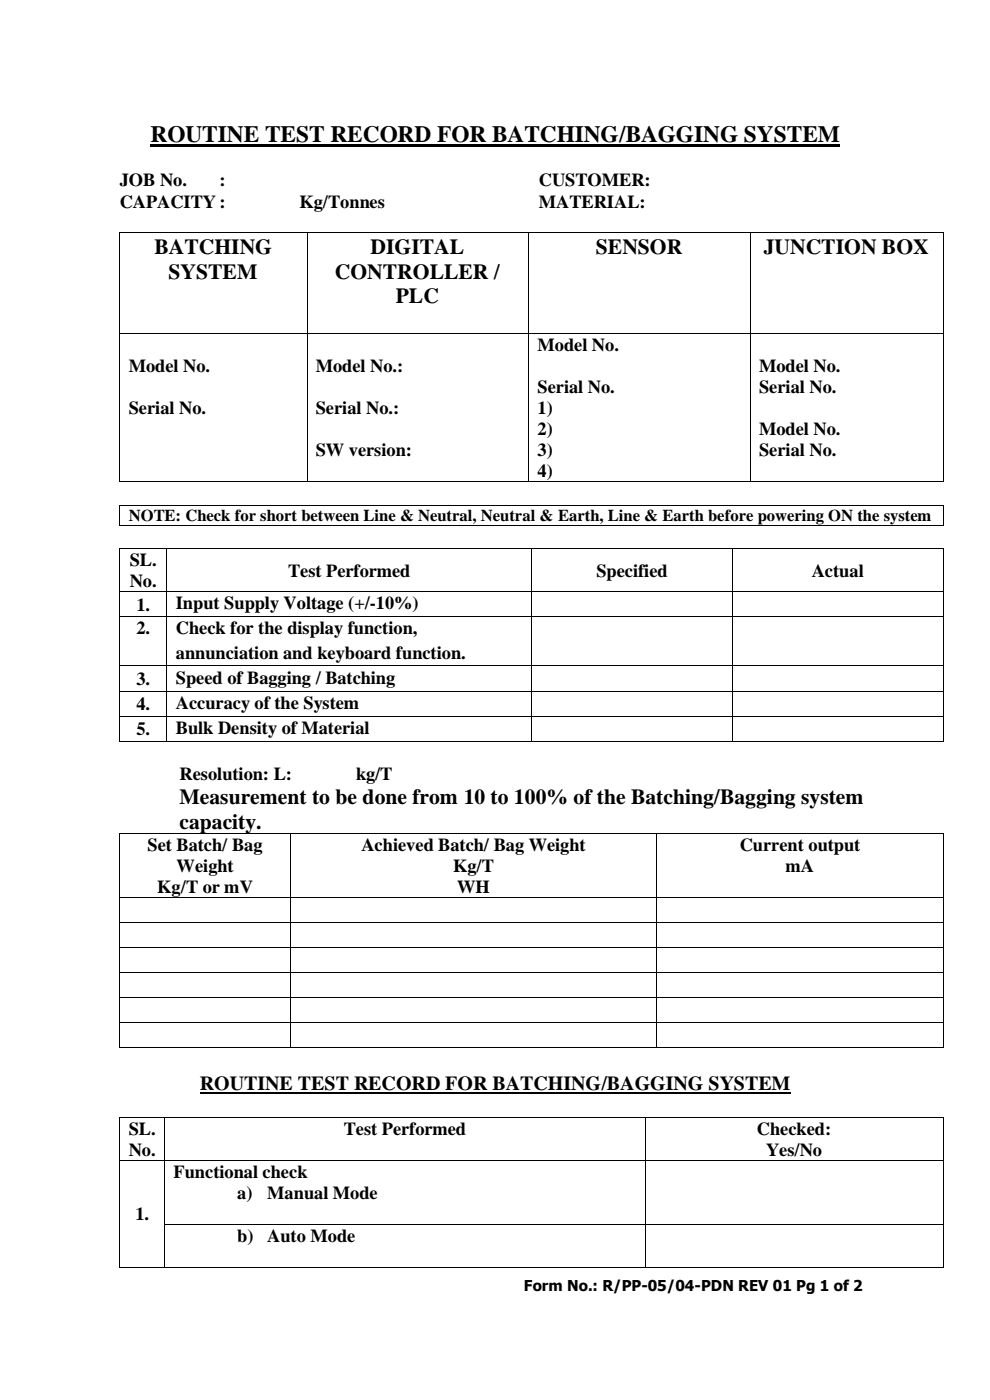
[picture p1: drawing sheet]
<svg xmlns="http://www.w3.org/2000/svg" width="210mm" height="297mm" viewBox="0 0 210 297" stroke-linecap="round" stroke-linejoin="round" font-family="sans-serif">
<defs><g id="words">
<text font-size="5" x="31.9" y="30">ROUTINE TEST RECORD FOR BATCHING/BAGGING SYSTEM</text>
<g font-size="4.6">
<text x="32.8" y="53.8">BATCHING</text>
<text x="78.6" y="53.8">DIGITAL</text>
<text x="126.4" y="53.8">SENSOR</text>
<text x="162" y="53.8">JUNCTION BOX</text>
<text x="35.8" y="59.1">SYSTEM</text>
<text x="71.1" y="59.1">CONTROLLER /</text>
<text x="84" y="64.4">PLC</text>
<text x="38.1" y="170.5">Measurement to be done from 10 to 100% of the Batching/Bagging system</text>
<text x="38.1" y="175.8">capacity.</text>
</g>
<text font-size="4.2" x="42.4" y="231.2">ROUTINE TEST RECORD FOR BATCHING/BAGGING SYSTEM</text>
<g font-size="3.9">
<text x="25.4" y="39.5">JOB No.</text>
<text x="46.6" y="39.5">:</text>
<text x="114.3" y="39.5">CUSTOMER:</text>
<text x="25.4" y="44">CAPACITY :</text>
<text x="63.5" y="44">Kg/Tonnes</text>
<text x="114.3" y="44">MATERIAL:</text>
<text x="114" y="74.4">Model No.</text>
<text x="27.3" y="78.8">Model No.</text>
<text x="67" y="78.8">Model No.:</text>
<text x="114" y="83.3">Serial No.</text>
<text x="161" y="78.8">Model No.</text>
<text x="161" y="83.3">Serial No.</text>
<text x="27.3" y="87.8">Serial No.</text>
<text x="67" y="87.8">Serial No.:</text>
<text x="114" y="87.8">1)</text>
<text x="114" y="92.3">2)</text>
<text x="161" y="92.3">Model No.</text>
<text x="67" y="96.7">SW version:</text>
<text x="114" y="96.7">3)</text>
<text x="114" y="101.2">4)</text>
<text x="161" y="96.7">Serial No.</text>
<text x="27.5" y="120.1">SL.</text>
<text x="27.5" y="124.6">No.</text>
<text x="61.1" y="122.4">Test Performed</text>
<text x="126.5" y="122.4">Specified</text>
<text x="172.2" y="122.4">Actual</text>
<text x="28.9" y="129.6">1.</text>
<text x="37.3" y="129.3">Input Supply Voltage (+/-10%)</text>
<text x="28.9" y="134.6">2.</text>
<text x="37.3" y="134.6">Check for the display function,</text>
<text x="37.3" y="139.7">annunciation and keyboard function.</text>
<text x="28.9" y="145.3">3.</text>
<text x="37.3" y="145">Speed of Bagging / Batching</text>
<text x="28.9" y="150.6">4.</text>
<text x="28.9" y="155.9">5.</text>
<text x="37.3" y="150.4">Accuracy of the System</text>
<text x="37.3" y="155.6">Bulk Density of Material</text>
<text x="38.1" y="165.4">Resolution: L:</text>
<text x="75.5" y="165.4">kg/T</text>
<text x="31.3" y="180.6">Set Batch/ Bag</text>
<text x="37.5" y="185">Weight</text>
<text x="76.7" y="180.6">Achieved Batch/ Bag Weight</text>
<text x="96.1" y="185">Kg/T</text>
<text x="156.9" y="180.6">Current output</text>
<text x="166.7" y="185">mA</text>
<text x="33.4" y="189.5">Kg/T or mV</text>
<text x="97" y="189.5">WH</text>
<text x="27.3" y="240.7">SL.</text>
<text x="27.3" y="245.2">No.</text>
<text x="72.9" y="240.7">Test Performed</text>
<text x="160.6" y="240.7">Checked:</text>
<text x="162.5" y="245.2">Yes/No</text>
<text x="36.8" y="249.8">Functional check</text>
<text x="50.3" y="254.3">a)</text>
<text x="56.7" y="254.3">Manual Mode</text>
<text x="28.7" y="258.9">1.</text>
<text x="50.3" y="263.4">b)</text>
<text x="56.7" y="263.4">Auto Mode</text>
</g>
<text font-size="3.5" x="27.3" y="110.5">NOTE: Check for short between Line &amp; Neutral, Neutral &amp; Earth, Line &amp; Earth before powering ON the system</text>
<text font-size="3.2" x="111.1" y="274">Form No.: R/PP-05/04-PDN REV 01 Pg 1 of 2</text>
</g></defs>
<g fill="#000">
<path d="M31.9 30.6h146.2v.4h-146.2z" fill-rule="evenodd"/>
<path d="M25.3 49.3h.2v.2h-.2z" fill-rule="evenodd"/>
<path d="M25.3 49.3h.2v.2h-.2z" fill-rule="evenodd"/>
<path d="M65 49.3h.2v.2h-.2z" fill-rule="evenodd"/>
<path d="M112 49.3h.2v.2h-.2z" fill-rule="evenodd"/>
<path d="M159 49.3h.2v.2h-.2z" fill-rule="evenodd"/>
<path d="M200 49.3h.2v.2h-.2z" fill-rule="evenodd"/>
<path d="M200 49.3h.2v.2h-.2z" fill-rule="evenodd"/>
<path d="M25.3 70.6h.2v.2h-.2z" fill-rule="evenodd"/>
<path d="M65 70.6h.2v.2h-.2z" fill-rule="evenodd"/>
<path d="M112 70.6h.2v.2h-.2z" fill-rule="evenodd"/>
<path d="M159 70.6h.2v.2h-.2z" fill-rule="evenodd"/>
<path d="M200 70.6h.2v.2h-.2z" fill-rule="evenodd"/>
<path d="M25.3 102h.2v.2h-.2z" fill-rule="evenodd"/>
<path d="M25.3 102h.2v.2h-.2z" fill-rule="evenodd"/>
<path d="M25.3 107.1h.2v.1h-.2z" fill-rule="evenodd"/>
<path d="M25.3 107.1h.2v.1h-.2z" fill-rule="evenodd"/>
<path d="M25.3 111.3h.2v.2h-.2z" fill-rule="evenodd"/>
<path d="M25.3 111.3h.2v.2h-.2z" fill-rule="evenodd"/>
<path d="M25.3 116.3h.2v.2h-.2z" fill-rule="evenodd"/>
<path d="M25.3 116.3h.2v.2h-.2z" fill-rule="evenodd"/>
<path d="M35.3 116.3h.2v.2h-.2z" fill-rule="evenodd"/>
<path d="M65 102h.2v.2h-.2z" fill-rule="evenodd"/>
<path d="M112 102h.2v.2h-.2z" fill-rule="evenodd"/>
<path d="M112.7 116.3h.1v.2h-.1z" fill-rule="evenodd"/>
<path d="M155.4 116.3h.1v.2h-.1z" fill-rule="evenodd"/>
<path d="M159 102h.2v.2h-.2z" fill-rule="evenodd"/>
<path d="M200 102h.2v.2h-.2z" fill-rule="evenodd"/>
<path d="M200 102h.2v.2h-.2z" fill-rule="evenodd"/>
<path d="M200 107.1h.2v.1h-.2z" fill-rule="evenodd"/>
<path d="M200 107.1h.2v.1h-.2z" fill-rule="evenodd"/>
<path d="M200 111.3h.2v.2h-.2z" fill-rule="evenodd"/>
<path d="M200 111.3h.2v.2h-.2z" fill-rule="evenodd"/>
<path d="M200 116.3h.2v.2h-.2z" fill-rule="evenodd"/>
<path d="M200 116.3h.2v.2h-.2z" fill-rule="evenodd"/>
<path d="M25.3 125.5h.2v.1h-.2z" fill-rule="evenodd"/>
<path d="M25.3 130.8h.2v.2h-.2z" fill-rule="evenodd"/>
<path d="M35.3 125.5h.2v.1h-.2z" fill-rule="evenodd"/>
<path d="M35.3 130.8h.2v.2h-.2z" fill-rule="evenodd"/>
<path d="M112.7 125.5h.1v.1h-.1z" fill-rule="evenodd"/>
<path d="M112.7 130.8h.1v.2h-.1z" fill-rule="evenodd"/>
<path d="M155.4 125.5h.1v.1h-.1z" fill-rule="evenodd"/>
<path d="M155.4 130.8h.1v.2h-.1z" fill-rule="evenodd"/>
<path d="M200 125.5h.2v.1h-.2z" fill-rule="evenodd"/>
<path d="M200 130.8h.2v.2h-.2z" fill-rule="evenodd"/>
<path d="M25.3 141.2h.2v.2h-.2z" fill-rule="evenodd"/>
<path d="M25.3 146.5h.2v.2h-.2z" fill-rule="evenodd"/>
<path d="M25.3 151.8h.2v.2h-.2z" fill-rule="evenodd"/>
<path d="M25.3 157.1h.2v.2h-.2z" fill-rule="evenodd"/>
<path d="M25.3 157.1h.2v.2h-.2z" fill-rule="evenodd"/>
<path d="M35.3 141.2h.2v.2h-.2z" fill-rule="evenodd"/>
<path d="M35.3 146.5h.2v.2h-.2z" fill-rule="evenodd"/>
<path d="M35.3 151.8h.2v.2h-.2z" fill-rule="evenodd"/>
<path d="M35.3 157.1h.2v.2h-.2z" fill-rule="evenodd"/>
<path d="M112.7 141.2h.1v.2h-.1z" fill-rule="evenodd"/>
<path d="M112.7 146.5h.1v.2h-.1z" fill-rule="evenodd"/>
<path d="M112.7 151.8h.1v.2h-.1z" fill-rule="evenodd"/>
<path d="M112.7 157.1h.1v.2h-.1z" fill-rule="evenodd"/>
<path d="M155.4 141.2h.1v.2h-.1z" fill-rule="evenodd"/>
<path d="M155.4 146.5h.1v.2h-.1z" fill-rule="evenodd"/>
<path d="M155.4 151.8h.1v.2h-.1z" fill-rule="evenodd"/>
<path d="M155.4 157.1h.1v.2h-.1z" fill-rule="evenodd"/>
<path d="M200 141.2h.2v.2h-.2z" fill-rule="evenodd"/>
<path d="M200 146.5h.2v.2h-.2z" fill-rule="evenodd"/>
<path d="M200 151.8h.2v.2h-.2z" fill-rule="evenodd"/>
<path d="M200 157.1h.2v.2h-.2z" fill-rule="evenodd"/>
<path d="M200 157.1h.2v.2h-.2z" fill-rule="evenodd"/>
<path d="M25.3 176.8h.2v.1h-.2z" fill-rule="evenodd"/>
<path d="M25.3 176.8h.2v.1h-.2z" fill-rule="evenodd"/>
<path d="M61.5 176.8h.2v.1h-.2z" fill-rule="evenodd"/>
<path d="M139.3 176.8h.1v.1h-.1z" fill-rule="evenodd"/>
<path d="M200 176.8h.2v.1h-.2z" fill-rule="evenodd"/>
<path d="M200 176.8h.2v.1h-.2z" fill-rule="evenodd"/>
<path d="M25.3 190.4h.2v.1h-.2z" fill-rule="evenodd"/>
<path d="M25.3 195.7h.2v.1h-.2z" fill-rule="evenodd"/>
<path d="M61.5 190.4h.2v.1h-.2z" fill-rule="evenodd"/>
<path d="M61.5 195.7h.2v.1h-.2z" fill-rule="evenodd"/>
<path d="M139.3 190.4h.1v.1h-.1z" fill-rule="evenodd"/>
<path d="M139.3 195.7h.1v.1h-.1z" fill-rule="evenodd"/>
<path d="M200 190.4h.2v.1h-.2z" fill-rule="evenodd"/>
<path d="M200 195.7h.2v.1h-.2z" fill-rule="evenodd"/>
<path d="M25.3 201h.2v.2h-.2z" fill-rule="evenodd"/>
<path d="M25.3 206.3h.2v.2h-.2z" fill-rule="evenodd"/>
<path d="M25.3 211.6h.2v.1h-.2z" fill-rule="evenodd"/>
<path d="M25.3 216.9h.2v.2h-.2z" fill-rule="evenodd"/>
<path d="M61.5 201h.2v.2h-.2z" fill-rule="evenodd"/>
<path d="M61.5 206.3h.2v.2h-.2z" fill-rule="evenodd"/>
<path d="M61.5 211.6h.2v.1h-.2z" fill-rule="evenodd"/>
<path d="M61.5 216.9h.2v.2h-.2z" fill-rule="evenodd"/>
<path d="M139.3 201h.1v.2h-.1z" fill-rule="evenodd"/>
<path d="M139.3 206.3h.1v.2h-.1z" fill-rule="evenodd"/>
<path d="M139.3 211.6h.1v.1h-.1z" fill-rule="evenodd"/>
<path d="M139.3 216.9h.1v.2h-.1z" fill-rule="evenodd"/>
<path d="M200 201h.2v.2h-.2z" fill-rule="evenodd"/>
<path d="M200 206.3h.2v.2h-.2z" fill-rule="evenodd"/>
<path d="M200 211.6h.2v.1h-.2z" fill-rule="evenodd"/>
<path d="M200 216.9h.2v.2h-.2z" fill-rule="evenodd"/>
<path d="M25.3 222.2h.2v.2h-.2z" fill-rule="evenodd"/>
<path d="M25.3 222.2h.2v.2h-.2z" fill-rule="evenodd"/>
<path d="M25.3 237h.2v.1h-.2z" fill-rule="evenodd"/>
<path d="M25.3 237h.2v.1h-.2z" fill-rule="evenodd"/>
<path d="M34.8 237h.2v.1h-.2z" fill-rule="evenodd"/>
<path d="M61.5 222.2h.2v.2h-.2z" fill-rule="evenodd"/>
<path d="M136.8 237h.2v.1h-.2z" fill-rule="evenodd"/>
<path d="M139.3 222.2h.1v.2h-.1z" fill-rule="evenodd"/>
<path d="M200 222.2h.2v.2h-.2z" fill-rule="evenodd"/>
<path d="M200 222.2h.2v.2h-.2z" fill-rule="evenodd"/>
<path d="M200 237h.2v.1h-.2z" fill-rule="evenodd"/>
<path d="M200 237h.2v.1h-.2z" fill-rule="evenodd"/>
<path d="M25.3 246.1h.2v.1h-.2z" fill-rule="evenodd"/>
<path d="M25.3 259.7h.2v.1h-.2z" fill-rule="evenodd"/>
<path d="M34.8 246.1h.2v.1h-.2z" fill-rule="evenodd"/>
<path d="M34.8 259.7h.2v.1h-.2z" fill-rule="evenodd"/>
<path d="M136.8 246.1h.2v.1h-.2z" fill-rule="evenodd"/>
<path d="M136.8 259.7h.2v.1h-.2z" fill-rule="evenodd"/>
<path d="M200 246.1h.2v.1h-.2z" fill-rule="evenodd"/>
<path d="M200 259.7h.2v.1h-.2z" fill-rule="evenodd"/>
<path d="M25.3 268.8h.2v.1h-.2z" fill-rule="evenodd"/>
<path d="M25.3 268.8h.2v.1h-.2z" fill-rule="evenodd"/>
<path d="M34.8 268.8h.2v.1h-.2z" fill-rule="evenodd"/>
<path d="M136.8 268.8h.2v.1h-.2z" fill-rule="evenodd"/>
<path d="M200 268.8h.2v.1h-.2z" fill-rule="evenodd"/>
<path d="M200 268.8h.2v.1h-.2z" fill-rule="evenodd"/>
</g>
<g fill="none" stroke="#000" stroke-width=".21">
<path d="M25.4 49.5v21.1M25.5 49.4h39.5M65.1 49.5v21.1M65.2 49.4h46.8M112.1 49.5v21.1M112.2 49.4h46.8M159.1 49.5v21.1M159.2 49.4h40.8M200.1 49.5v21.1M25.4 70.8v31.2M25.5 70.7h39.5M65.1 70.8v31.2"/>
<path d="M65.2 70.7h46.8M112.1 70.8v31.2M112.2 70.7h46.8M159.1 70.8v31.2M159.2 70.7h40.8M200.1 70.8v31.2M25.4 107.2v4.1M25.4 116.5v9M25.5 102.1h39.5M25.5 107.2h174.5M25.5 111.4h174.5M25.5 116.4h9.8"/>
<path d="M35.4 116.5v9M35.5 116.4h77.2M65.2 102.1h46.8M112.2 102.1h46.8M112.8 116.5v9M112.8 116.4h42.6M155.4 116.5v9M155.5 116.4h44.5M159.2 102.1h40.8M200.1 107.2v4.1M200.1 116.5v9M25.4 125.6v5.2"/>
<path d="M25.4 131v10.2M25.5 125.5h9.8M25.5 130.9h9.8M35.4 125.6v5.2M35.4 131v10.2M35.5 125.5h77.2M35.5 130.9h77.2M112.8 125.6v5.2M112.8 131v10.2M112.8 125.5h42.6M112.8 130.9h42.6M155.4 125.6v5.2"/>
<path d="M155.4 131v10.2M155.5 125.5h44.5M155.5 130.9h44.5M200.1 125.6v5.2M200.1 131v10.2M25.4 141.4v5.1M25.4 146.7v5.1M25.4 152v5.1M25.5 141.3h9.8M25.5 146.6h9.8M25.5 151.9h9.8M25.5 157.2h9.8"/>
<path d="M35.4 141.4v5.1M35.4 146.7v5.1M35.4 152v5.1M35.5 141.3h77.2M35.5 146.6h77.2M35.5 151.9h77.2M35.5 157.2h77.2M112.8 141.4v5.1M112.8 146.7v5.1M112.8 152v5.1M112.8 141.3h42.6M112.8 146.6h42.6"/>
<path d="M112.8 151.9h42.6M112.8 157.2h42.6M155.4 141.4v5.1M155.4 146.7v5.1M155.4 152v5.1M155.5 141.3h44.5M155.5 146.6h44.5M155.5 151.9h44.5M155.5 157.2h44.5M200.1 141.4v5.1M200.1 146.7v5.1M200.1 152v5.1"/>
<path d="M25.4 176.9v13.5M25.5 176.9h36M61.6 176.9v13.5M61.7 176.9h77.6M139.4 176.9v13.5M139.4 176.9h60.6M200.1 176.9v13.5M25.4 190.5v5.2M25.4 195.8v5.2M25.5 190.4h36M25.5 195.7h36M61.6 190.5v5.2"/>
<path d="M61.6 195.8v5.2M61.7 190.4h77.6M61.7 195.7h77.6M139.4 190.5v5.2M139.4 195.8v5.2M139.4 190.4h60.6M139.4 195.7h60.6M200.1 190.5v5.2M200.1 195.8v5.2M25.4 201.2v5.1M25.4 206.5v5.1M25.4 211.7v5.2"/>
<path d="M25.4 217.1v5.1M25.5 201.1h36M25.5 206.4h36M25.5 211.7h36M25.5 217h36M61.6 201.2v5.1M61.6 206.5v5.1M61.6 211.7v5.2M61.6 217.1v5.1M61.7 201.1h77.6M61.7 206.4h77.6M61.7 211.7h77.6"/>
<path d="M61.7 217h77.6M139.4 201.2v5.1M139.4 206.5v5.1M139.4 211.7v5.2M139.4 217.1v5.1M139.4 201.1h60.6M139.4 206.4h60.6M139.4 211.7h60.6M139.4 217h60.6M200.1 201.2v5.1M200.1 206.5v5.1M200.1 211.7v5.2"/>
<path d="M200.1 217.1v5.1M25.4 237.1v9M25.5 222.3h36M25.5 237.1h9.3M34.9 237.1v9M35 237.1h101.8M61.7 222.3h77.6M136.9 237.1v9M137 237.1h63M139.4 222.3h60.6M200.1 237.1v9M25.4 246.2v13.5"/>
<path d="M25.4 259.8v9M25.5 246.2h9.3M34.9 246.2v13.5M34.9 259.8v9M35 246.2h101.8M35 259.8h101.8M136.9 246.2v13.5M136.9 259.8v9M137 246.2h63M137 259.8h63M200.1 246.2v13.5M200.1 259.8v9"/>
<path d="M25.5 268.9h9.3M35 268.9h101.8M137 268.9h63"/>
</g>
<path d="M42.4 231.9h125.3" fill="none" stroke="#000" stroke-width=".42"/>
<use href="#words"/>
</svg>
